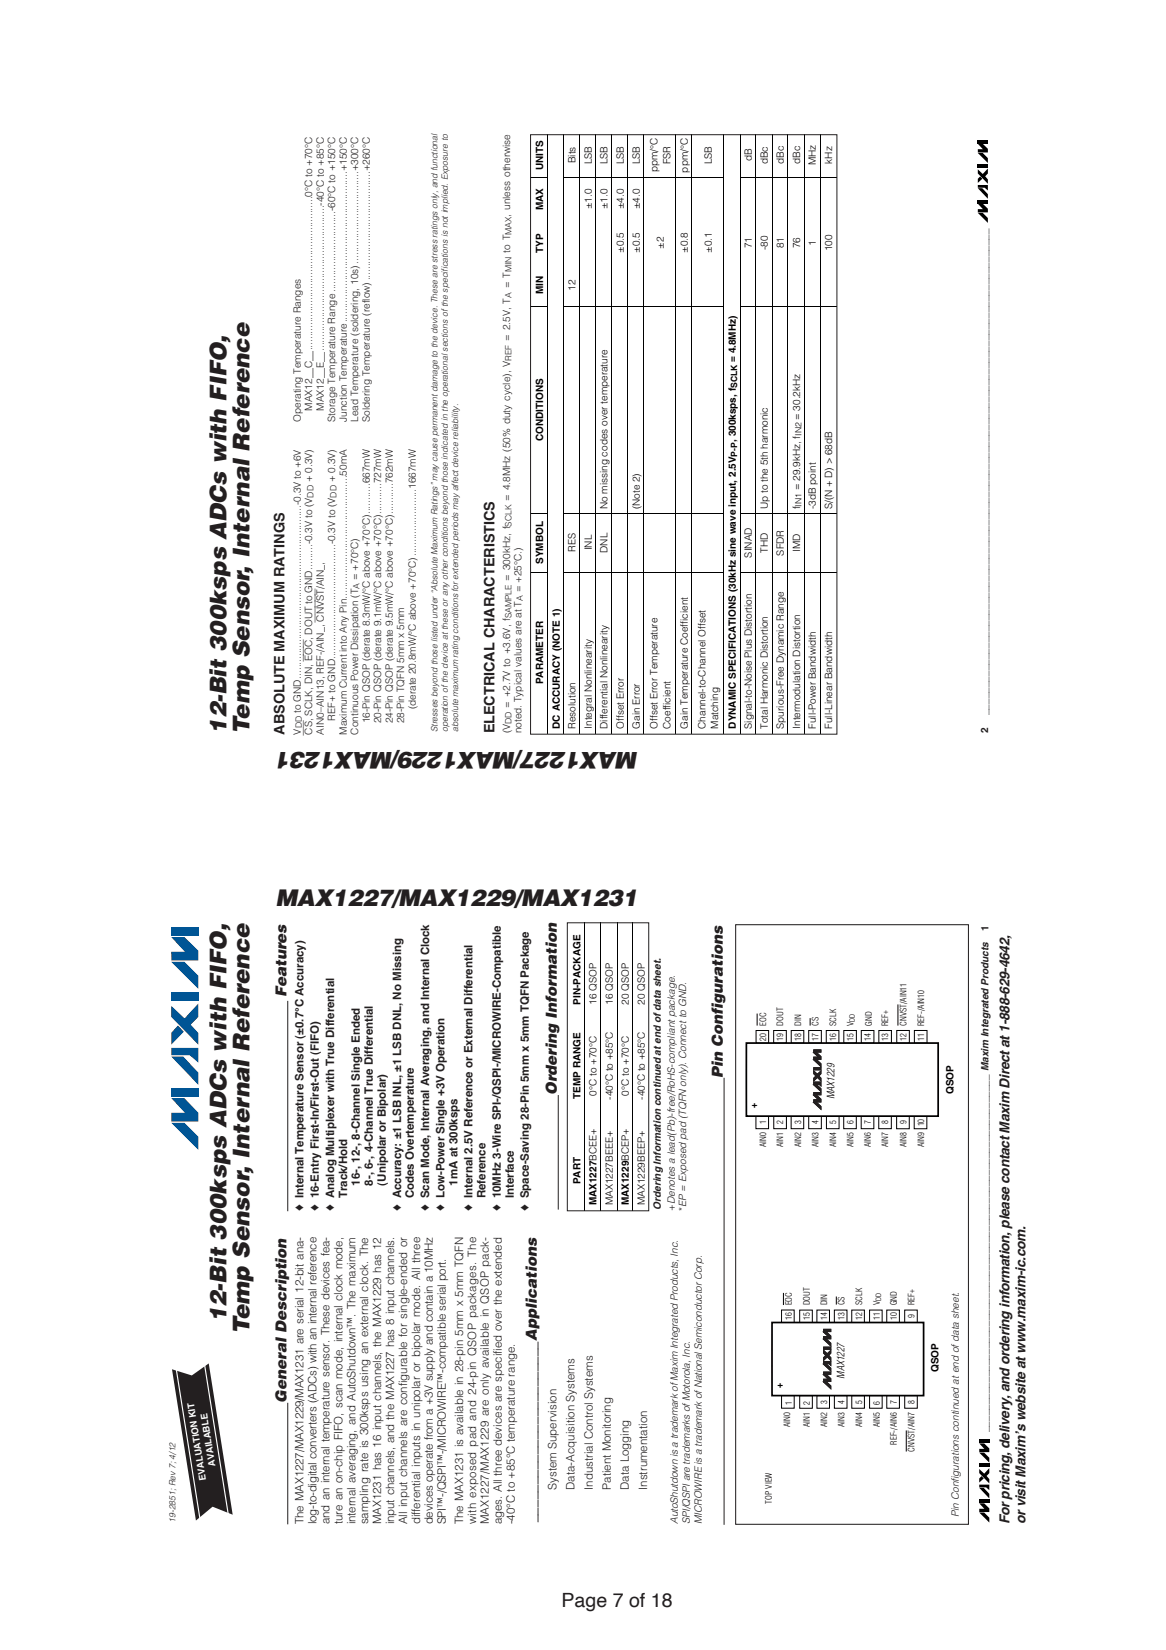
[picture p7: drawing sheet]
<svg xmlns="http://www.w3.org/2000/svg" width="210mm" height="297mm" viewBox="0 0 210 297" stroke-linecap="round" stroke-linejoin="round" font-family="sans-serif">
<defs><g id="words">
<g font-size="4.2" fill="#231f20">
<text x="40.8" y="132.1" transform="rotate(-90 40.8 132.1)">12-Bit 300ksps ADCs with FIFO,</text>
<text x="44.9" y="132.1" transform="rotate(-90 44.9 132.1)">Temp Sensor, Internal Reference</text>
<text x="115" y="135.3" transform="rotate(180 115 135.3)">MAX1227/MAX1229/MAX1231</text>
<text x="49.6" y="163">MAX1227/MAX1229/MAX1231</text>
<text x="40.8" y="238" transform="rotate(-90 40.8 238)">12-Bit 300ksps ADCs with FIFO,</text>
<text x="44.9" y="240.2" transform="rotate(-90 44.9 240.2)">Temp Sensor, Internal Reference</text>
</g>
<text font-size="3.5" fill="#221e1f" x="101.1" y="289.3">Page 7 of 18</text>
<g font-size="2.8" fill="#231f20">
<text x="51.6" y="179.5" transform="rotate(-90 51.6 179.5)">Features</text>
<text x="100.3" y="197.1" transform="rotate(-90 100.3 197.1)">Ordering Information</text>
<text x="130.2" y="194" transform="rotate(-90 130.2 194)">Pin Configurations</text>
<text x="51.6" y="252.5" transform="rotate(-90 51.6 252.5)">General Description</text>
<text x="96.7" y="274" transform="rotate(-90 96.7 274)">________________________Applications</text>
</g>
<g font-size="2.6" fill="#231f20">
<text x="51.3" y="132.2" transform="rotate(-90 51.3 132.2)">ABSOLUTE MAXIMUM RATINGS</text>
<text x="89" y="132" transform="rotate(-90 89 132)">ELECTRICAL CHARACTERISTICS</text>
</g>
<g font-size="2.5" fill="#231f20">
<text x="181.8" y="274.4" transform="rotate(-90 181.8 274.4)">For pricing, delivery, and ordering information, please contact Maxim Direct at 1-888-629-4642,</text>
<text x="184.7" y="274.4" transform="rotate(-90 184.7 274.4)">or visit Maxim’s website at www.maxim-ic.com.</text>
</g>
<g font-size="2.1" fill="#231f20">
<text x="62.5" y="215.7" transform="rotate(-90 62.5 215.7)">Track/Hold</text>
<text x="64.8" y="213.4" transform="rotate(-90 64.8 213.4)">16-, 12-, 8-Channel Single Ended</text>
<text x="67.2" y="213.4" transform="rotate(-90 67.2 213.4)">8-, 6-, 4-Channel True Differential</text>
<text x="69.5" y="213.4" transform="rotate(-90 69.5 213.4)">(Unipolar or Bipolar)</text>
<text x="74.6" y="215.7" transform="rotate(-90 74.6 215.7)">Codes Overtemperature</text>
<text x="82.4" y="213.4" transform="rotate(-90 82.4 213.4)">1mA at 300ksps</text>
<text x="87.4" y="215.7" transform="rotate(-90 87.4 215.7)">Reference</text>
<text x="92.5" y="215.7" transform="rotate(-90 92.5 215.7)">Interface</text>
<text x="54.7" y="218" transform="rotate(-90 54.7 218)">♦ Internal Temperature Sensor (±0.7°C Accuracy)</text>
<text x="57.4" y="218" transform="rotate(-90 57.4 218)">♦ 16-Entry First-In/First-Out (FIFO)</text>
<text x="60.2" y="218" transform="rotate(-90 60.2 218)">♦ Analog Multiplexer with True Differential</text>
<text x="72.2" y="218" transform="rotate(-90 72.2 218)">♦ Accuracy: ±1 LSB INL, ±1 LSB DNL, No Missing</text>
<text x="77.3" y="218" transform="rotate(-90 77.3 218)">♦ Scan Mode, Internal Averaging, and Internal Clock</text>
<text x="80" y="218" transform="rotate(-90 80 218)">♦ Low-Power Single +3V Operation</text>
<text x="85.1" y="218" transform="rotate(-90 85.1 218)">♦ Internal 2.5V Reference or External Differential</text>
<text x="90.2" y="218" transform="rotate(-90 90.2 218)">♦ 10MHz 3-Wire SPI-/QSPI-/MICROWIRE-Compatible</text>
<text x="95.3" y="218" transform="rotate(-90 95.3 218)">♦ Space-Saving 28-Pin 5mm x 5mm TQFN Package</text>
<text x="100.2" y="268.2" transform="rotate(-90 100.2 268.2)">System Supervision</text>
<text x="103.5" y="268.2" transform="rotate(-90 103.5 268.2)">Data-Acquisition Systems</text>
<text x="106.7" y="268.2" transform="rotate(-90 106.7 268.2)">Industrial Control Systems</text>
<text x="110" y="268.2" transform="rotate(-90 110 268.2)">Patient Monitoring</text>
<text x="113.3" y="268.2" transform="rotate(-90 113.3 268.2)">Data Logging</text>
<text x="116.5" y="268.2" transform="rotate(-90 116.5 268.2)">Instrumentation</text>
<text x="54.7" y="274.4" transform="rotate(-90 54.7 274.4)">The MAX1227/MAX1229/MAX1231 are serial 12-bit ana-</text>
<text x="57" y="274.4" transform="rotate(-90 57 274.4)">log-to-digital converters (ADCs) with an internal reference</text>
<text x="59.3" y="274.4" transform="rotate(-90 59.3 274.4)">and an internal temperature sensor. These devices fea-</text>
<text x="61.7" y="274.4" transform="rotate(-90 61.7 274.4)">ture an on-chip FIFO, scan mode, internal clock mode,</text>
<text x="64" y="274.4" transform="rotate(-90 64 274.4)">internal averaging, and AutoShutdown™. The maximum</text>
<text x="66.3" y="274.4" transform="rotate(-90 66.3 274.4)">sampling rate is 300ksps using an external clock. The</text>
<text x="68.7" y="274.4" transform="rotate(-90 68.7 274.4)">MAX1231 has 16 input channels, the MAX1229 has 12</text>
<text x="71" y="274.4" transform="rotate(-90 71 274.4)">input channels, and the MAX1227 has 8 input channels.</text>
<text x="73.3" y="274.4" transform="rotate(-90 73.3 274.4)">All input channels are configurable for single-ended or</text>
<text x="75.6" y="274.4" transform="rotate(-90 75.6 274.4)">differential inputs in unipolar or bipolar mode. All three</text>
<text x="78" y="274.4" transform="rotate(-90 78 274.4)">devices operate from a +3V supply and contain a 10MHz</text>
<text x="80.3" y="274.4" transform="rotate(-90 80.3 274.4)">SPI™-/QSPI™-/MICROWIRE™-compatible serial port.</text>
<text x="83.4" y="274.4" transform="rotate(-90 83.4 274.4)">The MAX1231 is available in 28-pin 5mm x 5mm TQFN</text>
<text x="85.7" y="274.4" transform="rotate(-90 85.7 274.4)">with exposed pad and 24-pin QSOP packages. The</text>
<text x="88.1" y="274.4" transform="rotate(-90 88.1 274.4)">MAX1227/MAX1229 are only available in QSOP pack-</text>
<text x="90.4" y="274.4" transform="rotate(-90 90.4 274.4)">ages. All three devices are specified over the extended</text>
<text x="92.7" y="274.4" transform="rotate(-90 92.7 274.4)">-40°C to +85°C temperature range.</text>
</g>
<g font-size="1.9" fill="#231f20">
<text x="119" y="217.8" transform="rotate(-90 119 217.8)">Ordering Information continued at end of data sheet.</text>
<text x="122.1" y="274.3" transform="rotate(-90 122.1 274.3)">AutoShutdown is a trademark of Maxim Integrated Products, Inc.</text>
<text x="124.2" y="274.3" transform="rotate(-90 124.2 274.3)">SPI/QSPI are trademarks of Motorola, Inc.</text>
<text x="126.4" y="274.3" transform="rotate(-90 126.4 274.3)">MICROWIRE is a trademark of National Semiconductor Corp.</text>
<text x="172.7" y="273.1" transform="rotate(-90 172.7 273.1)">Pin Configurations continued at end of data sheet.</text>
</g>
<g font-size="1.8">
<text x="103.7" y="29.4" transform="rotate(-90 103.7 29.4)">Bits</text>
<text x="106.6" y="29.6" transform="rotate(-90 106.6 29.6)">LSB</text>
<text x="109.4" y="29.6" transform="rotate(-90 109.4 29.6)">LSB</text>
<text x="112.4" y="29.6" transform="rotate(-90 112.4 29.6)">LSB</text>
<text x="115.2" y="29.6" transform="rotate(-90 115.2 29.6)">LSB</text>
<text x="120.7" y="29.6" transform="rotate(-90 120.7 29.6)">FSR</text>
<text x="128.2" y="29.6" transform="rotate(-90 128.2 29.6)">LSB</text>
<text x="135.4" y="29.1" transform="rotate(-90 135.4 29.1)">dB</text>
<text x="138.3" y="29.6" transform="rotate(-90 138.3 29.6)">dBc</text>
<text x="141.2" y="29.6" transform="rotate(-90 141.2 29.6)">dBc</text>
<text x="144.1" y="29.6" transform="rotate(-90 144.1 29.6)">dBc</text>
<text x="146.9" y="29.8" transform="rotate(-90 146.9 29.8)">MHz</text>
<text x="149.9" y="29.5" transform="rotate(-90 149.9 29.5)">kHz</text>
<text x="97.8" y="30.6" transform="rotate(-90 97.8 30.6)">UNITS</text>
<text x="118.4" y="31" transform="rotate(-90 118.4 31)">ppm/°C</text>
<text x="123.9" y="31.1" transform="rotate(-90 123.9 31.1)">ppm/°C</text>
<text x="97.8" y="37.8" transform="rotate(-90 97.8 37.8)">MAX</text>
<text x="106.6" y="37.6" transform="rotate(-90 106.6 37.6)">±1.0</text>
<text x="109.4" y="37.6" transform="rotate(-90 109.4 37.6)">±1.0</text>
<text x="112.4" y="37.6" transform="rotate(-90 112.4 37.6)">±4.0</text>
<text x="115.2" y="37.6" transform="rotate(-90 115.2 37.6)">±4.0</text>
<text x="97.8" y="45.5" transform="rotate(-90 97.8 45.5)">TYP</text>
<text x="112.4" y="45.5" transform="rotate(-90 112.4 45.5)">±0.5</text>
<text x="115.2" y="45.5" transform="rotate(-90 115.2 45.5)">±0.5</text>
<text x="119.6" y="44.8" transform="rotate(-90 119.6 44.8)">±2</text>
<text x="123.9" y="45.5" transform="rotate(-90 123.9 45.5)">±0.8</text>
<text x="128.2" y="45.5" transform="rotate(-90 128.2 45.5)">±0.1</text>
<text x="135.4" y="44.7" transform="rotate(-90 135.4 44.7)">71</text>
<text x="138.3" y="45" transform="rotate(-90 138.3 45)">-80</text>
<text x="141.2" y="44.7" transform="rotate(-90 141.2 44.7)">81</text>
<text x="144.1" y="44.7" transform="rotate(-90 144.1 44.7)">76</text>
<text x="146.9" y="44.2" transform="rotate(-90 146.9 44.2)">1</text>
<text x="149.9" y="45.2" transform="rotate(-90 149.9 45.2)">100</text>
<text x="97.8" y="53" transform="rotate(-90 97.8 53)">MIN</text>
<text x="103.7" y="52.4" transform="rotate(-90 103.7 52.4)">12</text>
<text x="132.5" y="65.2" transform="rotate(-90 132.5 65.2)">= 4.8MHz)</text>
<text x="144.1" y="75.6" transform="rotate(-90 144.1 75.6)">= 30.2kHz</text>
<text x="97.8" y="79.4" transform="rotate(-90 97.8 79.4)">CONDITIONS</text>
<text x="132.5" y="79.6" transform="rotate(-90 132.5 79.6)">, 300ksps, f</text>
<text x="144.1" y="88.3" transform="rotate(-90 144.1 88.3)">= 29.9kHz, f</text>
<text x="109.4" y="91.7" transform="rotate(-90 109.4 91.7)">No missing codes over temperature</text>
<text x="115.2" y="91.7" transform="rotate(-90 115.2 91.7)">(Note 2)</text>
<text x="138.3" y="91.7" transform="rotate(-90 138.3 91.7)">Up to the 5th harmonic</text>
<text x="144.1" y="91.7" transform="rotate(-90 144.1 91.7)">f</text>
<text x="146.9" y="91.7" transform="rotate(-90 146.9 91.7)">-3dB point</text>
<text x="149.9" y="91.7" transform="rotate(-90 149.9 91.7)">S/(N + D) &gt; 68dB</text>
<text x="97.8" y="101.5" transform="rotate(-90 97.8 101.5)">SYMBOL</text>
<text x="103.7" y="99.4" transform="rotate(-90 103.7 99.4)">RES</text>
<text x="106.6" y="99.1" transform="rotate(-90 106.6 99.1)">INL</text>
<text x="109.4" y="99.5" transform="rotate(-90 109.4 99.5)">DNL</text>
<text x="135.4" y="100.4" transform="rotate(-90 135.4 100.4)">SINAD</text>
<text x="138.3" y="99.5" transform="rotate(-90 138.3 99.5)">THD</text>
<text x="141.2" y="100" transform="rotate(-90 141.2 100)">SFDR</text>
<text x="144.1" y="99.3" transform="rotate(-90 144.1 99.3)">IMD</text>
<text x="97.8" y="123.2" transform="rotate(-90 97.8 123.2)">PARAMETER</text>
<text x="100.8" y="131.2" transform="rotate(-90 100.8 131.2)">DC ACCURACY (NOTE 1)</text>
<text x="103.7" y="131.2" transform="rotate(-90 103.7 131.2)">Resolution</text>
<text x="106.6" y="131.2" transform="rotate(-90 106.6 131.2)">Integral Nonlinearity</text>
<text x="109.4" y="131.2" transform="rotate(-90 109.4 131.2)">Differential Nonlinearity</text>
<text x="112.4" y="131.2" transform="rotate(-90 112.4 131.2)">Offset Error</text>
<text x="115.2" y="131.2" transform="rotate(-90 115.2 131.2)">Gain Error</text>
<text x="118.4" y="131.2" transform="rotate(-90 118.4 131.2)">Offset Error Temperature</text>
<text x="120.7" y="131.2" transform="rotate(-90 120.7 131.2)">Coefficient</text>
<text x="123.9" y="131.2" transform="rotate(-90 123.9 131.2)">Gain Temperature Coefficient</text>
<text x="127.1" y="131.2" transform="rotate(-90 127.1 131.2)">Channel-to-Channel Offset</text>
<text x="129.4" y="131.2" transform="rotate(-90 129.4 131.2)">Matching</text>
<text x="132.5" y="131.2" transform="rotate(-90 132.5 131.2)">DYNAMIC SPECIFICATIONS (30kHz sine wave input, 2.5V</text>
<text x="135.4" y="131.2" transform="rotate(-90 135.4 131.2)">Signal-to-Noise Plus Distortion</text>
<text x="138.3" y="131.2" transform="rotate(-90 138.3 131.2)">Total Harmonic Distortion</text>
<text x="141.2" y="131.2" transform="rotate(-90 141.2 131.2)">Spurious-Free Dynamic Range</text>
<text x="144.1" y="131.2" transform="rotate(-90 144.1 131.2)">Intermodulation Distortion</text>
<text x="146.9" y="131.2" transform="rotate(-90 146.9 131.2)">Full-Power Bandwidth</text>
<text x="149.9" y="131.2" transform="rotate(-90 149.9 131.2)">Full-Linear Bandwidth</text>
<text x="104.5" y="180.9" transform="rotate(-90 104.5 180.9)">PIN-PACKAGE</text>
<text x="107.5" y="180.9" transform="rotate(-90 107.5 180.9)">16 QSOP</text>
<text x="110.4" y="180.9" transform="rotate(-90 110.4 180.9)">16 QSOP</text>
<text x="113.2" y="180.9" transform="rotate(-90 113.2 180.9)">20 QSOP</text>
<text x="116.2" y="180.9" transform="rotate(-90 116.2 180.9)">20 QSOP</text>
<text x="104.5" y="197.8" transform="rotate(-90 104.5 197.8)">TEMP RANGE</text>
<text x="107.5" y="197.2" transform="rotate(-90 107.5 197.2)">0°C to +70°C</text>
<text x="110.4" y="198" transform="rotate(-90 110.4 198)">-40°C to +85°C</text>
<text x="113.2" y="197.2" transform="rotate(-90 113.2 197.2)">0°C to +70°C</text>
<text x="116.2" y="198" transform="rotate(-90 116.2 198)">-40°C to +85°C</text>
<text x="150.3" y="197.9" transform="rotate(-90 150.3 197.9)">MAX1229</text>
<text x="171.7" y="196.9" transform="rotate(-90 171.7 196.9)">QSOP</text>
<text x="136.3" y="199.5" transform="rotate(-90 136.3 199.5)">+</text>
<text x="104.5" y="213.2" transform="rotate(-90 104.5 213.2)">PART</text>
<text x="107.5" y="217" transform="rotate(-90 107.5 217)">MAX1227BCEE+</text>
<text x="110.4" y="217" transform="rotate(-90 110.4 217)">MAX1227BEEE+</text>
<text x="113.2" y="217" transform="rotate(-90 113.2 217)">MAX1229BCEP+</text>
<text x="116.2" y="217" transform="rotate(-90 116.2 217)">MAX1229BEEP+</text>
<text x="141" y="249.8" transform="rotate(-90 141 249.8)">+</text>
<text x="152.1" y="248.2" transform="rotate(-90 152.1 248.2)">MAX1227</text>
<text x="169" y="247" transform="rotate(-90 169 247)">QSOP</text>
</g>
<g font-size="1.8" fill="#231f20">
<text x="91.9" y="39" transform="rotate(-90 91.9 39)">, unless otherwise</text>
<text x="91.9" y="45.5" transform="rotate(-90 91.9 45.5)">to T</text>
<text x="91.9" y="51.9" transform="rotate(-90 91.9 51.9)">= T</text>
<text x="91.9" y="61.4" transform="rotate(-90 91.9 61.4)">= 2.5V, T</text>
<text x="54.2" y="75.9" transform="rotate(-90 54.2 75.9)">Operating Temperature Ranges</text>
<text x="56.2" y="73.9" transform="rotate(-90 56.2 73.9)">MAX12__C__.......................................................0°C to +70°C</text>
<text x="58.3" y="73.9" transform="rotate(-90 58.3 73.9)">MAX12__E__....................................................-40°C to +85°C</text>
<text x="60.4" y="75.9" transform="rotate(-90 60.4 75.9)">Storage Temperature Range.............................-60°C to +150°C</text>
<text x="62.4" y="75.9" transform="rotate(-90 62.4 75.9)">Junction Temperature......................................................+150°C</text>
<text x="64.5" y="75.9" transform="rotate(-90 64.5 75.9)">Lead Temperature (soldering, 10s) .................................+300°C</text>
<text x="66.6" y="75.9" transform="rotate(-90 66.6 75.9)">Soldering Temperature (reflow) .......................................+260°C</text>
<text x="56.2" y="86.8" transform="rotate(-90 56.2 86.8)">+ 0.3V)</text>
<text x="60.4" y="86.8" transform="rotate(-90 60.4 86.8)">+ 0.3V)</text>
<text x="91.9" y="90.1" transform="rotate(-90 91.9 90.1)">= 4.8MHz (50% duty cycle), V</text>
<text x="64.5" y="104.4" transform="rotate(-90 64.5 104.4)">= +70°C)</text>
<text x="91.9" y="104.5" transform="rotate(-90 91.9 104.5)">= 300kHz, f</text>
<text x="93.9" y="106.6" transform="rotate(-90 93.9 106.6)">= +25°C.)</text>
<text x="54.2" y="128.4" transform="rotate(-90 54.2 128.4)">to GND..............................................................-0.3V to +6V</text>
<text x="60.4" y="129.7" transform="rotate(-90 60.4 129.7)">REF+ to GND.........................................-0.3V to (V</text>
<text x="66.6" y="130.2" transform="rotate(-90 66.6 130.2)">16-Pin QSOP (derate 8.3mW/°C above +70°C)...........667mW</text>
<text x="68.7" y="130.2" transform="rotate(-90 68.7 130.2)">20-Pin QSOP (derate 9.1mW/°C above +70°C)...........727mW</text>
<text x="70.7" y="130.2" transform="rotate(-90 70.7 130.2)">24-Pin QSOP (derate 9.5mW/°C above +70°C)...........762mW</text>
<text x="72.8" y="130.2" transform="rotate(-90 72.8 130.2)">28-Pin TQFN 5mm x 5mm</text>
<text x="74.9" y="127.7" transform="rotate(-90 74.9 127.7)">(derate 20.8mW/°C above +70°C)........................1667mW</text>
<text x="91.9" y="127.4" transform="rotate(-90 91.9 127.4)">= +2.7V to +3.6V, f</text>
<text x="178" y="132" transform="rotate(-90 178 132)">2</text>
<text x="178" y="128.7" transform="rotate(-90 178 128.7)">_______________________________________________________________________________________</text>
<text x="54.2" y="132.2" transform="rotate(-90 54.2 132.2)">V</text>
<text x="56.2" y="132.2" transform="rotate(-90 56.2 132.2)">CS, SCLK, DIN, EOC, DOUT to GND.........-0.3V to (V</text>
<text x="58.3" y="132.2" transform="rotate(-90 58.3 132.2)">AIN0–AIN13, REF-/AIN_, CNVST/AIN_,</text>
<text x="62.4" y="132.2" transform="rotate(-90 62.4 132.2)">Maximum Current into Any Pin............................................50mA</text>
<text x="64.5" y="132.2" transform="rotate(-90 64.5 132.2)">Continuous Power Dissipation (T</text>
<text x="91.9" y="132" transform="rotate(-90 91.9 132)">(V</text>
<text x="93.9" y="132" transform="rotate(-90 93.9 132)">noted. Typical values are at T</text>
<text x="178.1" y="167.6" transform="rotate(-90 178.1 167.6)">1</text>
<text x="121.5" y="217.9" transform="rotate(-90 121.5 217.9)">+Denotes a lead(Pb)-free/RoHS-compliant package.</text>
<text x="123.6" y="217.9" transform="rotate(-90 123.6 217.9)">*EP = Exposed pad (TQFN only). Connect to GND.</text>
<text x="178.1" y="257.8" transform="rotate(-90 178.1 257.8)">________________________________________________________________ Maxim Integrated Products</text>
</g>
<g font-size="1.7" fill="#fff">
<text x="38.8" y="263.9" transform="rotate(-99 38.8 263.9)">AVAILABLE</text>
<text x="37.1" y="266.4" transform="rotate(-99 37.1 266.4)">EVALUATION KIT</text>
</g>
<g font-size="1.6" fill="#231f20">
<text x="92.1" y="42.3" transform="rotate(-90 92.1 42.3)">MAX</text>
<text x="92.1" y="53.7" transform="rotate(-90 92.1 53.7)">A</text>
<text x="92.1" y="49" transform="rotate(-90 92.1 49)">MIN</text>
<text x="92.1" y="64.9" transform="rotate(-90 92.1 64.9)">REF</text>
<text x="56.5" y="89.6" transform="rotate(-90 56.5 89.6)">DD</text>
<text x="60.6" y="89.6" transform="rotate(-90 60.6 89.6)">DD</text>
<text x="92.1" y="94.8" transform="rotate(-90 92.1 94.8)">SCLK</text>
<text x="64.7" y="106" transform="rotate(-90 64.7 106)">A</text>
<text x="92.1" y="111.2" transform="rotate(-90 92.1 111.2)">SAMPLE</text>
<text x="94.2" y="108.2" transform="rotate(-90 94.2 108.2)">A</text>
<text x="54.4" y="131.1" transform="rotate(-90 54.4 131.1)">DD</text>
<text x="78.8" y="131.8" transform="rotate(-90 78.8 131.8)">Stresses beyond those listed under “Absolute Maximum Ratings” may cause permanent damage to the device. These are stress ratings only, and functional</text>
<text x="80.7" y="131.8" transform="rotate(-90 80.7 131.8)">operation of the device at these or any other conditions beyond those indicated in the operational sections of the specifications is not implied. Exposure to</text>
<text x="82.5" y="131.8" transform="rotate(-90 82.5 131.8)">absolute maximum rating conditions for extended periods may affect device reliability.</text>
<text x="92.1" y="130.3" transform="rotate(-90 92.1 130.3)">DD</text>
<text x="31.6" y="274.1" transform="rotate(-90 31.6 274.1)">19-2851; Rev 7; 4/12</text>
</g>
<g font-size="1.6">
<text x="132.8" y="69.9" transform="rotate(-90 132.8 69.9)">SCLK</text>
<text x="132.8" y="82.2" transform="rotate(-90 132.8 82.2)">P-P</text>
<text x="144.3" y="78.4" transform="rotate(-90 144.3 78.4)">IN2</text>
<text x="144.3" y="91.2" transform="rotate(-90 144.3 91.2)">IN1</text>
<text x="138" y="184.7" transform="rotate(-90 138 184.7)">EOC</text>
<text x="141.1" y="184.7" transform="rotate(-90 141.1 184.7)">DOUT</text>
<text x="144.3" y="184.7" transform="rotate(-90 144.3 184.7)">DIN</text>
<text x="147.4" y="184.7" transform="rotate(-90 147.4 184.7)">CS</text>
<text x="150.6" y="184.7" transform="rotate(-90 150.6 184.7)">SCLK</text>
<text x="153.7" y="184.7" transform="rotate(-90 153.7 184.7)">V</text>
<text x="157" y="184.7" transform="rotate(-90 157 184.7)">GND</text>
<text x="160" y="184.7" transform="rotate(-90 160 184.7)">REF+</text>
<text x="163.2" y="184.7" transform="rotate(-90 163.2 184.7)">CNVST/AIN11</text>
<text x="166.5" y="184.7" transform="rotate(-90 166.5 184.7)">REF-/AIN10</text>
<text x="138" y="187.3" transform="rotate(-90 138 187.3)">20</text>
<text x="141.1" y="187.3" transform="rotate(-90 141.1 187.3)">19</text>
<text x="144.3" y="187.3" transform="rotate(-90 144.3 187.3)">18</text>
<text x="147.4" y="187.3" transform="rotate(-90 147.4 187.3)">17</text>
<text x="150.6" y="187.3" transform="rotate(-90 150.6 187.3)">16</text>
<text x="153.7" y="187.3" transform="rotate(-90 153.7 187.3)">15</text>
<text x="156.8" y="187.3" transform="rotate(-90 156.8 187.3)">14</text>
<text x="160" y="187.3" transform="rotate(-90 160 187.3)">13</text>
<text x="163.2" y="187.3" transform="rotate(-90 163.2 187.3)">12</text>
<text x="166.5" y="187.3" transform="rotate(-90 166.5 187.3)">11</text>
<text x="138" y="202.4" transform="rotate(-90 138 202.4)">1</text>
<text x="141.1" y="202.4" transform="rotate(-90 141.1 202.4)">2</text>
<text x="144.3" y="202.4" transform="rotate(-90 144.3 202.4)">3</text>
<text x="147.4" y="202.4" transform="rotate(-90 147.4 202.4)">4</text>
<text x="150.6" y="202.4" transform="rotate(-90 150.6 202.4)">5</text>
<text x="153.7" y="202.4" transform="rotate(-90 153.7 202.4)">6</text>
<text x="156.8" y="202.4" transform="rotate(-90 156.8 202.4)">7</text>
<text x="160" y="202.4" transform="rotate(-90 160 202.4)">8</text>
<text x="163.2" y="202.4" transform="rotate(-90 163.2 202.4)">9</text>
<text x="166.5" y="202.7" transform="rotate(-90 166.5 202.7)">10</text>
<text x="138" y="206.5" transform="rotate(-90 138 206.5)">AIN0</text>
<text x="141.1" y="206.5" transform="rotate(-90 141.1 206.5)">AIN1</text>
<text x="144.3" y="206.5" transform="rotate(-90 144.3 206.5)">AIN2</text>
<text x="147.4" y="206.5" transform="rotate(-90 147.4 206.5)">AIN3</text>
<text x="150.6" y="206.5" transform="rotate(-90 150.6 206.5)">AIN4</text>
<text x="153.7" y="206.5" transform="rotate(-90 153.7 206.5)">AIN5</text>
<text x="156.8" y="206.5" transform="rotate(-90 156.8 206.5)">AIN6</text>
<text x="160" y="206.5" transform="rotate(-90 160 206.5)">AIN7</text>
<text x="163.2" y="206.5" transform="rotate(-90 163.2 206.5)">AIN8</text>
<text x="166.5" y="206.5" transform="rotate(-90 166.5 206.5)">AIN9</text>
<text x="142.6" y="237.6" transform="rotate(-90 142.6 237.6)">16</text>
<text x="142.6" y="235" transform="rotate(-90 142.6 235)">EOC</text>
<text x="145.8" y="237.6" transform="rotate(-90 145.8 237.6)">15</text>
<text x="145.8" y="235" transform="rotate(-90 145.8 235)">DOUT</text>
<text x="149" y="237.6" transform="rotate(-90 149 237.6)">14</text>
<text x="149" y="235" transform="rotate(-90 149 235)">DIN</text>
<text x="152.1" y="237.6" transform="rotate(-90 152.1 237.6)">13</text>
<text x="152.1" y="235" transform="rotate(-90 152.1 235)">CS</text>
<text x="155.3" y="237.6" transform="rotate(-90 155.3 237.6)">12</text>
<text x="155.3" y="235" transform="rotate(-90 155.3 235)">SCLK</text>
<text x="158.5" y="235" transform="rotate(-90 158.5 235)">V</text>
<text x="158.5" y="237.6" transform="rotate(-90 158.5 237.6)">11</text>
<text x="161.5" y="235" transform="rotate(-90 161.5 235)">GND</text>
<text x="161.5" y="237.6" transform="rotate(-90 161.5 237.6)">10</text>
<text x="164.7" y="235" transform="rotate(-90 164.7 235)">REF+</text>
<text x="164.7" y="237.3" transform="rotate(-90 164.7 237.3)">9</text>
<text x="142.3" y="256.9" transform="rotate(-90 142.3 256.9)">AIN0</text>
<text x="142.6" y="252.8" transform="rotate(-90 142.6 252.8)">1</text>
<text x="145.8" y="256.9" transform="rotate(-90 145.8 256.9)">AIN1</text>
<text x="145.8" y="252.8" transform="rotate(-90 145.8 252.8)">2</text>
<text x="149" y="256.9" transform="rotate(-90 149 256.9)">AIN2</text>
<text x="149" y="252.8" transform="rotate(-90 149 252.8)">3</text>
<text x="152.1" y="252.8" transform="rotate(-90 152.1 252.8)">4</text>
<text x="152.1" y="256.9" transform="rotate(-90 152.1 256.9)">AIN3</text>
<text x="155.3" y="256.9" transform="rotate(-90 155.3 256.9)">AIN4</text>
<text x="155.3" y="252.8" transform="rotate(-90 155.3 252.8)">5</text>
<text x="158.5" y="256.9" transform="rotate(-90 158.5 256.9)">AIN5</text>
<text x="158.5" y="252.8" transform="rotate(-90 158.5 252.8)">6</text>
<text x="161.5" y="252.8" transform="rotate(-90 161.5 252.8)">7</text>
<text x="164.7" y="252.8" transform="rotate(-90 164.7 252.8)">8</text>
<text x="161.5" y="260" transform="rotate(-90 161.5 260)">REF-/AIN6</text>
<text x="164.7" y="261.3" transform="rotate(-90 164.7 261.3)">CNVST/AIN7</text>
<text x="139" y="270.6" transform="rotate(-90 139 270.6)">TOP VIEW</text>
</g>
<g font-size="1.3">
<text x="154" y="183.9" transform="rotate(-90 154 183.9)">DD</text>
<text x="158.7" y="234.2" transform="rotate(-90 158.7 234.2)">DD</text>
</g>
</g></defs>
<path d="M51.8 180.2v37.8M51.8 252.5v21.9" fill="none" stroke="#231f20" stroke-width=".18"/>
<g fill="#005595">
<path d="M30.9 190.2h2.1l2.7 2.9v2.2z"/>
<path d="M30.9 188.6h4.8v2.7l-1.5-1.4h-3.3z"/>
<path d="M32 184.6l1.1 1.1-2.2 2.3v-2.1z"/>
<path d="M30.8 181.1l2.4 2.2 2.5-2.7v2.5l-1.4 1.3 1.4 1.6v2.1l-4.9-5.1z"/>
<path d="M30.9 202.1h2.3l2.5 2.5v2.4z"/>
<path d="M30.8 197.7h2.4l2.5 2.6v1.6h-4.8v-1.6h2.4z"/>
<path d="M30.9 195.8h4.8v1.6h-4.8z"/>
<path d="M30.9 178.5h4.8v1.6h-4.8z"/>
<path d="M30.8 173.1h2.4l2.5 2.5v2.4z"/>
<path d="M30.8 168.7h2.4l2.5 2.4v1.8h-4.8l-.1-1.6h2.5z"/>
<path d="M30.8 166.9h4.9v1.5h-4.9z"/>
</g>
<path d="M175.1 258.3h3.2v15.9h-3.2z" fill="#fff"/>
<path d="M176.4 259.1h1.8v.6h-1.8zM176.4 261.5h.8l1 .9v.9zM176.8 265.7l.4 .4-.8 .8v-.8zM176.4 264.4l.9 .9 .9-1v.9l-.5 .5 .5 .5v.8l-1.8-1.8zM176.4 272.3h.8l1 .9v.9zM176.4 270.6h.8l1 .9v.7h-1.8v-.6h.9zM176.4 259.8h.8l1 .9v.7h-1.8v-.6h.9zM176.4 267.2h1.8v1l-.6-.5h-1.2zM176.4 267.8h.8l1 1.1v.8zM176.4 269.9h1.8v.6h-1.8zM176.4 263.5h1.8v.6h-1.8z" fill="#000"/>
<g fill="none" stroke="#000" stroke-width=".18">
<path d="M140.8 235.8h2.2v2.3h-2.2zM144 235.8h2.3v2.3h-2.3zM147.1 235.8h2.3v2.3h-2.3zM150.3 235.8h2.2v2.3h-2.2zM153.4 235.8h2.3v2.3h-2.3zM156.6 235.8h2.3v2.3h-2.3zM159.7 235.8h2.3v2.3h-2.3zM162.9 235.8h2.3v2.3h-2.3zM140.8 251.2h2.2v2.3h-2.2zM144 251.2h2.3v2.3h-2.3zM147.1 251.2h2.3v2.3h-2.3zM150.3 251.2h2.2v2.3h-2.2z"/>
<path d="M153.4 251.2h2.3v2.3h-2.3zM156.6 251.2h2.3v2.3h-2.3zM159.7 251.2h2.3v2.3h-2.3zM162.9 251.2h2.3v2.3h-2.3z"/>
</g>
<path d="M139 238.1h27.3v13.1h-27.3z" fill="#fff" stroke="#000" stroke-width=".31"/>
<g fill="#231f20" stroke="#231f20" stroke-width=".18">
<path d="M148.3 248.8h.6l.7 .7v.5z"/>
<path d="M148.3 247.5h.6l.7 .7v.5h-1.3v-.4h.9z"/>
<path d="M148.3 247h1.3v.4h-1.3z"/>
<path d="M148.3 245.6h.6l.7 .7v.5z"/>
<path d="M148.3 245.1h1.3v.7l-.3-.3h-1z"/>
<path d="M148.3 243.1l.7 .6 .6-.6v.5l-.4 .4 .4 .4v.5l-1.3-1.3z"/>
<path d="M148.3 244.4l.4-.4 .2 .3-.6 .6z"/>
<path d="M148.3 242.5h1.3v.4h-1.3z"/>
<path d="M148.3 241.1h.6l.7 .7v.5z"/>
<path d="M148.3 239.8h.6l.7 .7v.5h-1.3v-.4h.9z"/>
<path d="M148.3 239.3h1.3v.4h-1.3z"/>
</g>
<path d="M139 243v2.9" fill="none" stroke="#000" stroke-width=".31"/>
<g fill="none" stroke="#000" stroke-width=".18">
<path d="M136.2 185.5h2.2v2.3h-2.2zM139.3 185.5h2.3v2.3h-2.3zM142.5 185.5h2.3v2.3h-2.3zM145.7 185.5h2.2v2.3h-2.2zM148.8 185.5h2.3v2.3h-2.3zM152 185.5h2.2v2.3h-2.2zM155.1 185.5h2.3v2.3h-2.3zM158.3 185.5h2.2v2.3h-2.2zM161.5 185.5h2.3v2.3h-2.3zM164.7 185.5h2.3v2.3h-2.3zM136.1 200.9h2.3v2.3h-2.3zM139.4 200.9h2.2v2.3h-2.2z"/>
<path d="M142.5 200.9h2.3v2.3h-2.3zM145.7 200.9h2.2v2.3h-2.2zM148.8 200.9h2.3v2.3h-2.3zM152 200.9h2.2v2.3h-2.2zM155.1 200.9h2.3v2.3h-2.3zM158.3 200.9h2.2v2.3h-2.2zM161.5 200.9h2.3v2.3h-2.3zM164.7 200.9h2.2v2.3h-2.2zM141.1 232.7v2.2M150.6 233.4v1.4M163.2 257.5v3.8"/>
</g>
<path d="M134.4 187.8h34.6v13.1h-34.6z" fill="#fff" stroke="#000" stroke-width=".31"/>
<g fill="#231f20" stroke="#231f20" stroke-width=".18">
<path d="M146.6 198.5h.5l.8 .7v.5z"/>
<path d="M146.6 197.2h.5l.8 .7v.5h-1.3v-.4h.8z"/>
<path d="M146.6 196.7h1.3v.4h-1.3z"/>
<path d="M146.6 195.3h.5l.8 .7v.5z"/>
<path d="M146.6 194.8h1.3v.7l-.4-.3h-.9z"/>
<path d="M146.6 192.8l.6 .6 .7-.6v.5l-.4 .4 .4 .4v.5l-1.3-1.3z"/>
<path d="M146.6 194.1l.3-.4 .2 .3-.5 .6z"/>
<path d="M146.6 192.2h1.3v.4h-1.3z"/>
<path d="M146.6 190.8h.5l.8 .7v.5z"/>
<path d="M146.6 189.5h.5l.8 .7v.5h-1.3v-.4h.8z"/>
<path d="M146.6 189h1.3v.4h-1.3z"/>
</g>
<path d="M136.4 182.4v2.2M145.9 183.3v1.3M161.7 180.8v3.8" fill="none" stroke="#000" stroke-width=".18"/>
<path d="M132.5 166.4h41.9v108h-41.9z" fill="none" stroke="#231f20" stroke-width=".19"/>
<path d="M130.4 194v80.5" fill="none" stroke="#231f20" stroke-width=".18"/>
<path d="M31 246.5l3.5 1.1 3.1-2.2 4.3 27.2-3.6-1.4-3 2.5z" fill-rule="evenodd" fill="#231f20"/>
<path d="M31.7 246.4l4.3 27M36.8 245.4l4.4 27.5" fill="none" stroke="#fff" stroke-width=".21"/>
<path d="M100.5 197.1v20.6" fill="none" stroke="#231f20" stroke-width=".18"/>
<path d="M102.2 166.1h14.6v51.8h-14.6z" fill="#fff"/>
<path d="M105.3 166.1v51.7M108.2 166.1v51.7M111.1 166.1v51.7M114 166.1v51.7" fill="none" stroke="#000" stroke-width=".18"/>
<path d="M102.2 166.1h14.6v51.8h-14.6z" fill="none" stroke="#231f20" stroke-width=".18"/>
<path d="M174.1 24.4h5.3v16.5h-5.3z" fill="#fff"/>
<path d="M176.1 27.5h.9l.9 1v.8zM176.5 31.8l.4 .4-.8 .7v-.7zM176.1 30.5l.9 .8 .9-1v.9l-.5 .5 .5 .6v.8l-1.8-1.9zM176.1 38.3h.9l.9 .9v.9zM176.1 36.7h.9l.9 .9v.6h-1.8v-.6h.9zM176.1 25.9h.9l.9 .9v.6h-1.8v-.5h.9zM176.1 33.3h1.8v1l-.6-.5h-1.2zM176.1 33.9h.8l1 1.1v.8zM176.1 25.2h1.8v.6h-1.8zM176.1 36h1.8v.6h-1.8zM176.1 29.5h1.8v.6h-1.8z" fill="#000"/>
<path d="M95.6 24.2h55.1v108h-55.1z" fill="#fff"/>
<path d="M95.5 31.8h.1v.1h-.1zM150.5 31.8h.3v.1h-.3zM95.5 55.1h.1v.1h-.1zM150.5 55.1h.3v.1h-.3zM95.5 92.4h.1v.1h-.1zM150.5 92.4h.3v.1h-.3zM95.5 102.9h.1v.1h-.1zM150.5 102.9h.3v.1h-.3z" fill="#000"/>
<g fill="none" stroke="#000" stroke-width=".18">
<path d="M95.7 31.9h2.9M98.6 24.2v107.8M101.5 24.2v107.8M101.6 31.9h2.7M104.4 24.2v107.8M104.5 31.9h2.7M107.3 24.2v107.8M107.4 31.9h2.7M110.2 24.2v107.8M110.2 31.9h2.8M113.1 24.2v107.8M113.2 31.9h2.7"/>
<path d="M116 24.2v107.8M116 31.9h5.7M121.7 24.2v107.8M121.8 31.9h2.7M124.6 24.2v107.8M124.7 31.9h5.6M130.4 24.2v107.8M133.3 24.2v107.8M133.3 31.9h2.8M136.1 24.2v107.8M136.2 31.9h2.7M139.1 24.2v107.8"/>
<path d="M139.1 31.9h2.8M141.9 24.2v107.8M142 31.9h2.7M144.8 24.2v107.8M144.9 31.9h2.7M147.7 24.2v107.8M147.8 31.9h2.7M95.7 55.2h2.9M101.6 55.2h2.7M104.5 55.2h2.7M107.4 55.2h2.7M110.2 55.2h2.8"/>
<path d="M113.2 55.2h2.7M116 55.2h5.7M121.8 55.2h2.7M124.7 55.2h5.6M133.3 55.2h2.8M136.2 55.2h2.7M139.1 55.2h2.8M142 55.2h2.7M144.9 55.2h2.7M147.8 55.2h2.7M95.7 92.4h2.9M101.6 92.4h2.7"/>
<path d="M104.5 92.4h2.7M107.4 92.4h2.7M110.2 92.4h2.8M113.2 92.4h2.7M116 92.4h5.7M121.8 92.4h2.7M124.7 92.4h5.6M133.3 92.4h2.8M136.2 92.4h2.7M139.1 92.4h2.8M142 92.4h2.7M144.9 92.4h2.7"/>
<path d="M147.8 92.4h2.7M95.7 103h2.9M101.6 103h2.7M104.5 103h2.7M107.4 103h2.7M110.2 103h2.8M113.2 103h2.7M116 103h5.7M121.8 103h2.7M124.7 103h5.6M133.3 103h2.8M136.2 103h2.7"/>
<path d="M139.1 103h2.8M142 103h2.7M144.9 103h2.7M147.8 103h2.7"/>
</g>
<path d="M95.6 24.2h55.1v108h-55.1z" fill="none" stroke="#231f20" stroke-width=".18"/>
<use href="#words"/>
</svg>
